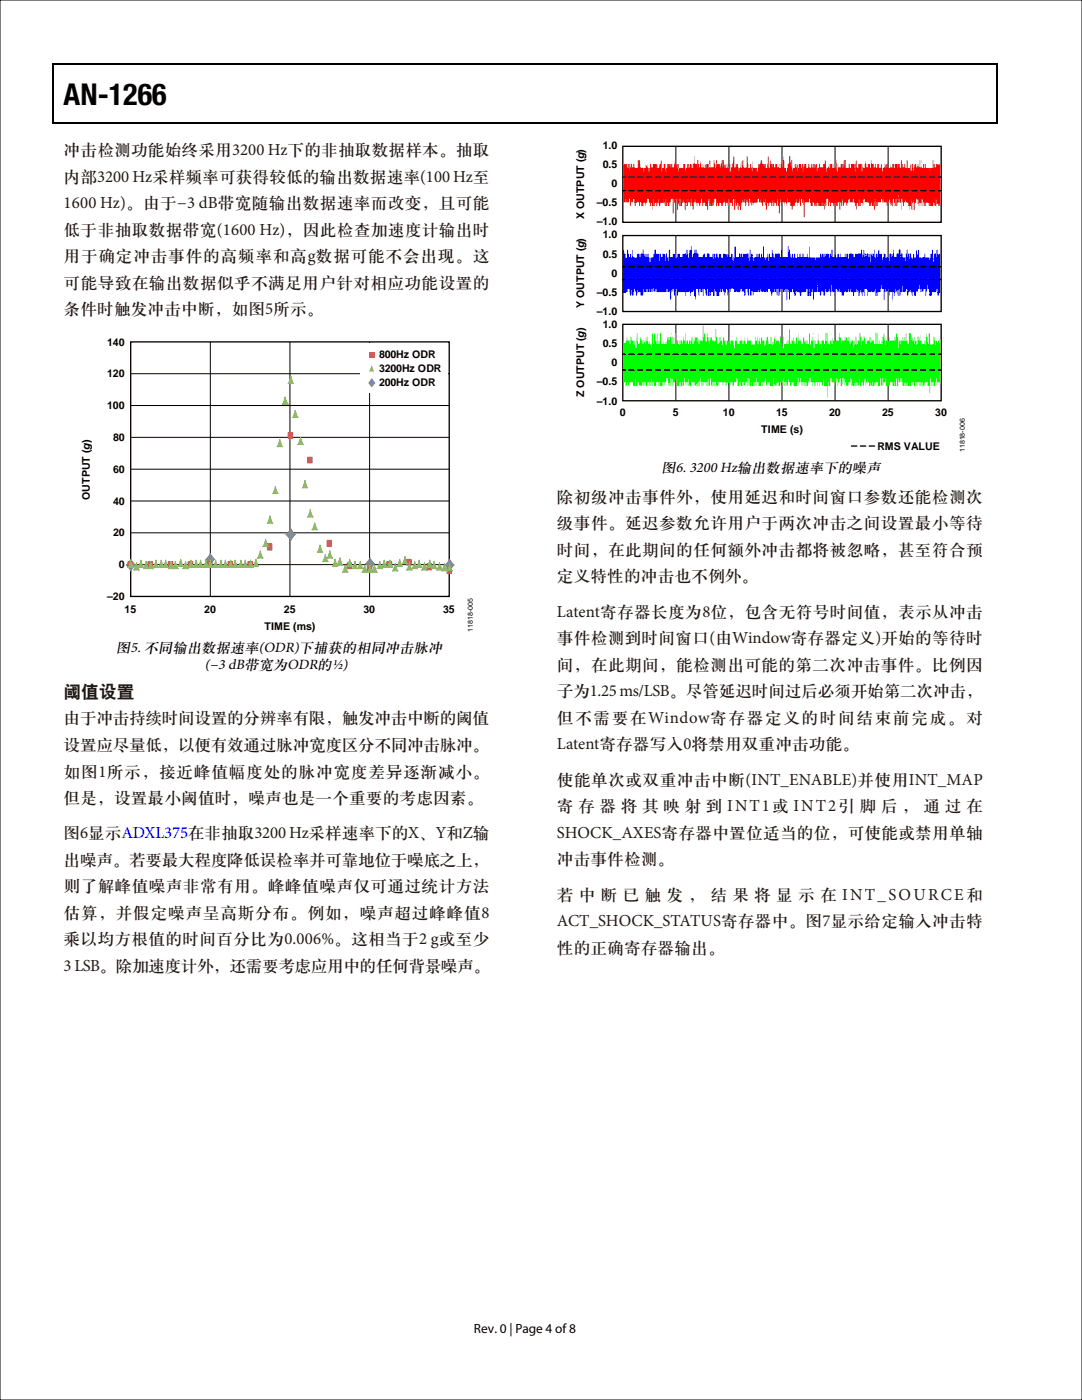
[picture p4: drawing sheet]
<svg xmlns="http://www.w3.org/2000/svg" width="216mm" height="279mm" viewBox="0 0 216 279" stroke-linecap="round" stroke-linejoin="round" font-family="sans-serif">
<defs><g id="words">
<text font-size="6" x="12.7" y="20.9">AN-1266</text>
<text font-size="3.5" fill="#231815" x="12.7" y="139.1">阈值设置</text>
<g font-size="3.4" fill="#231815">
<text x="12.7" y="31">冲击检测功能始终采用3200 Hz下的非抽取数据样本。抽取</text>
<text x="12.7" y="36.2">内部3200 Hz采样频率可获得较低的输出数据速率(100 Hz至</text>
<text x="12.7" y="41.5">1600 Hz)。由于−3 dB带宽随输出数据速率而改变，且可能</text>
<text x="12.7" y="46.8">低于非抽取数据带宽(1600 Hz)，因此检查加速度计输出时</text>
<text x="12.7" y="52.1">用于确定冲击事件的高频率和高g数据可能不会出现。这</text>
<text x="12.7" y="57.4">可能导致在输出数据似乎不满足用户针对相应功能设置的</text>
<text x="12.7" y="62.7">条件时触发冲击中断，如图5所示。</text>
<text x="111.1" y="100.2">除初级冲击事件外，使用延迟和时间窗口参数还能检测次</text>
<text x="111.1" y="105.4">级事件。延迟参数允许用户于两次冲击之间设置最小等待</text>
<text x="111.1" y="110.7">时间，在此期间的任何额外冲击都将被忽略，甚至符合预</text>
<text x="111.1" y="116">定义特性的冲击也不例外。</text>
<text x="111.1" y="123.1">Latent寄存器长度为8位，包含无符号时间值，表示从冲击</text>
<text x="111.1" y="128.4">事件检测到时间窗口(由Window寄存器定义)开始的等待时</text>
<text x="111.1" y="133.7">间，在此期间，能检测出可能的第二次冲击事件。比例因</text>
<text x="111.1" y="139">子为1.25 ms/LSB。尽管延迟时间过后必须开始第二次冲击，</text>
<text x="12.7" y="144.4">由于冲击持续时间设置的分辨率有限，触发冲击中断的阈值</text>
<text x="12.7" y="149.7">设置应尽量低，以便有效通过脉冲宽度区分不同冲击脉冲。</text>
<text x="111.1" y="144.3">但不需要在Window寄存器定义的时间结束前完成。对</text>
<text x="111.1" y="149.5">Latent寄存器写入0将禁用双重冲击功能。</text>
<text x="12.7" y="155">如图1所示，接近峰值幅度处的脉冲宽度差异逐渐减小。</text>
<text x="12.7" y="160.3">但是，设置最小阈值时，噪声也是一个重要的考虑因素。</text>
<text x="111.1" y="156.6">使能单次或双重冲击中断(INT_ENABLE)并使用INT_MAP</text>
<text x="111.1" y="161.9">寄 存 器 将 其 映 射 到 INT1或 INT2引 脚 后 ， 通 过 在</text>
<text x="12.7" y="167.3">图6显示ADXL375在非抽取3200 Hz采样速率下的X、Y和Z输</text>
<text x="111.1" y="167.2">SHOCK_AXES寄存器中置位适当的位，可使能或禁用单轴</text>
<text x="12.7" y="172.6">出噪声。若要最大程度降低误检率并可靠地位于噪底之上，</text>
<text x="111.1" y="172.5">冲击事件检测。</text>
<text x="12.7" y="177.9">则了解峰值噪声非常有用。峰峰值噪声仅可通过统计方法</text>
<text x="111.1" y="179.5">若 中 断 已 触 发 ， 结 果 将 显 示 在 INT_SOURCE和</text>
<text x="12.7" y="183.2">估算，并假定噪声呈高斯分布。例如，噪声超过峰峰值8</text>
<text x="111.1" y="184.8">ACT_SHOCK_STATUS寄存器中。图7显示给定输入冲击特</text>
<text x="12.7" y="188.5">乘以均方根值的时间百分比为0.006%。这相当于2 g或至少</text>
<text x="111.1" y="190.1">性的正确寄存器输出。</text>
<text x="12.7" y="193.8">3 LSB。除加速度计外，还需要考虑应用中的任何背景噪声。</text>
</g>
<g font-size="2.9">
<text x="132" y="94.3">图6. 3200 Hz输出数据速率下的噪声</text>
<text x="23.2" y="130.1">图5. 不同输出数据速率(ODR)下捕获的相同冲击脉冲</text>
<text x="40.9" y="133.4">(−3 dB带宽为ODR的½)</text>
</g>
<text font-size="2.7" x="94.6" y="266">Rev. 0 | Page 4 of 8</text>
<g font-size="2.1">
<text x="120.3" y="29.7">1.0</text>
<text x="120.3" y="33.5">0.5</text>
<text x="119.1" y="41.1">–0.5</text>
<text x="122" y="37.3">0</text>
<text x="116.6" y="43.7" transform="rotate(-90 116.6 43.7)">X OUTPUT (g)</text>
<text x="119.1" y="44.9">–1.0</text>
<text x="120.3" y="47.6">1.0</text>
<text x="120.3" y="51.4">0.5</text>
<text x="119.1" y="59">–0.5</text>
<text x="122" y="55.2">0</text>
<text x="116.6" y="61.5" transform="rotate(-90 116.6 61.5)">Y OUTPUT (g)</text>
<text x="119.1" y="62.8">–1.0</text>
<text x="120.3" y="65.5">1.0</text>
<text x="21.4" y="69">140</text>
<text x="75.6" y="71.4">800Hz ODR</text>
<text x="120.3" y="69.3">0.5</text>
<text x="21.4" y="75.3">120</text>
<text x="75.6" y="77.1">200Hz ODR</text>
<text x="75.6" y="74.2">3200Hz ODR</text>
<text x="119.1" y="76.9">–0.5</text>
<text x="122" y="73.1">0</text>
<text x="21.4" y="81.7">100</text>
<text x="116.6" y="79.3" transform="rotate(-90 116.6 79.3)">Z OUTPUT (g)</text>
<text x="119.1" y="80.7">–1.0</text>
<text x="123.7" y="83.1">0</text>
<text x="134.3" y="83.1">5</text>
<text x="144.3" y="83.1">10</text>
<text x="154.8" y="83.1">15</text>
<text x="165.4" y="83.1">20</text>
<text x="176" y="83.1">25</text>
<text x="186.6" y="83.1">30</text>
<text x="22.6" y="88">80</text>
<text x="151.9" y="86.4">TIME (s)</text>
<text x="175.1" y="89.7">RMS VALUE</text>
<text x="22.6" y="94.4">60</text>
<text x="17.9" y="99.8" transform="rotate(-90 17.9 99.8)">OUTPUT (g)</text>
<text x="22.6" y="100.7">40</text>
<text x="22.6" y="107">20</text>
<text x="23.7" y="113.4">0</text>
<text x="21.4" y="119.7">–20</text>
<text x="24.9" y="122.4">15</text>
<text x="40.8" y="122.4">20</text>
<text x="52.8" y="125.6">TIME (ms)</text>
<text x="56.7" y="122.4">25</text>
<text x="72.5" y="122.4">30</text>
<text x="88.4" y="122.4">35</text>
</g>
<g font-size="1.4">
<text x="192.5" y="90.2" transform="rotate(-90 192.5 90.2)">11818-006</text>
<text x="94.3" y="126.1" transform="rotate(-90 94.3 126.1)">11818-005</text>
</g>
</g></defs>
<path d="M0 0h215.9v279.4h-215.9zM26.1 74.6h63.5M42 68.2v50.8M57.9 68.2v50.8M73.7 68.2v50.8M26.1 100h63.5M26.1 93.6h63.5M26.1 87.3h63.5M26.1 80.9h63.5M26.1 112.7h63.5M26.1 106.3h63.5" fill="none" stroke="#000" stroke-width=".2"/>
<path d="M10.5 12.7h.3v1h-.3zM10.5 12.7h.3v.3h-.3zM133.3 12.7h.3v.3h-.3zM198.8 12.7h.2v1h-.2zM198.8 12.7h.2v.3h-.2zM10.5 24.4h.3v.2h-.3zM133.1 24.4h.2v.2h-.2zM198.8 24.4h.2v.2h-.2z" fill="#000"/>
<path d="M10.7 13.7v10.7M10.8 12.8h122.5M133.6 12.8h65.2M198.9 13.7v10.7M10.8 24.5h188" fill="none" stroke="#000" stroke-width=".25"/>
<path d="M26.1 68.2h63.5v50.8h-63.5z" fill="none" stroke="#000" stroke-width=".26"/>
<path d="M26.1 111.6l.9 1.2-.9 1-.8-1z" fill="#4f81bd"/>
<path d="M26.1 111.6l.9 1.2-.9 1.1-.9-1.1z" fill="none" stroke="#4a7ebb" stroke-width=".2"/>
<path d="M42 110.5l.9 1.1-.9 1.1-.8-1.1z" fill="#4f81bd"/>
<path d="M42 110.5l.9 1.1-.9 1.2-.9-1.2z" fill="none" stroke="#4a7ebb" stroke-width=".2"/>
<path d="M58 105.5l.9 1.2-.9 1-.8-1z" fill="#4f81bd"/>
<path d="M58 105.5l.9 1.2-.9 1.1-.9-1.1z" fill="none" stroke="#4a7ebb" stroke-width=".2"/>
<path d="M73.8 113.6v.1zM73.8 111.4l.9 1.1-.9 1.1-.8-1.1z" fill="#4f81bd"/>
<path d="M73.8 111.4l.9 1.1-.9 1.1v.1v-.1l-.8-1.1z" fill="none" stroke="#4a7ebb" stroke-width=".2"/>
<path d="M89.7 111.6l.9 1.2-.9 1-.8-1z" fill="#4f81bd"/>
<path d="M89.7 111.6l.9 1.2-.9 1.1-.9-1.1z" fill="none" stroke="#4a7ebb" stroke-width=".2"/>
<path d="M25.5 112.1h.9v1.1h-.9z" fill="#c0504d"/>
<path d="M25.5 112.1h.9v1.1h-.9z" fill="none" stroke="#be4b48" stroke-width=".2"/>
<path d="M29.5 112.1h.9v1.1h-.9z" fill="#c0504d"/>
<path d="M29.5 112.1h.9v1.1h-.9z" fill="none" stroke="#be4b48" stroke-width=".2"/>
<path d="M33.6 112.1h.9v1.1h-.9z" fill="#c0504d"/>
<path d="M33.6 112.1h.9v1.1h-.9z" fill="none" stroke="#be4b48" stroke-width=".2"/>
<path d="M37.6 112.1h.8v1.1h-.8z" fill="#c0504d"/>
<path d="M37.6 112.1h.8v1.1h-.8z" fill="none" stroke="#be4b48" stroke-width=".2"/>
<path d="M41.4 112.1h.9v1.1h-.9z" fill="#c0504d"/>
<path d="M41.4 112.1h.9v1.1h-.9z" fill="none" stroke="#be4b48" stroke-width=".2"/>
<path d="M45.5 112.1h.9v1.1h-.9z" fill="#c0504d"/>
<path d="M45.5 112.1h.9v1.1h-.9z" fill="none" stroke="#be4b48" stroke-width=".2"/>
<path d="M49.5 112.1h.9v1.1h-.9z" fill="#c0504d"/>
<path d="M49.5 112.1h.9v1.1h-.9z" fill="none" stroke="#be4b48" stroke-width=".2"/>
<path d="M53.4 108.5h.8v1.3h-.8z" fill="#c0504d"/>
<path d="M53.4 108.5h.8v1.3h-.8z" fill="none" stroke="#be4b48" stroke-width=".2"/>
<path d="M57.5 86.3h.9v1.2h-.9z" fill="#c0504d"/>
<path d="M57.5 86.3h.9v1.2h-.9z" fill="none" stroke="#be4b48" stroke-width=".2"/>
<path d="M61.4 91.3h.9v1.1h-.9z" fill="#c0504d"/>
<path d="M61.4 91.3h.9v1.1h-.9z" fill="none" stroke="#be4b48" stroke-width=".2"/>
<path d="M65.3 107.8h.9v1.3h-.9z" fill="#c0504d"/>
<path d="M65.3 107.8h.9v1.3h-.9z" fill="none" stroke="#be4b48" stroke-width=".2"/>
<path d="M69.2 112.3h.9v1.2h-.9z" fill="#c0504d"/>
<path d="M69.2 112.3h.9v1.2h-.9z" fill="none" stroke="#be4b48" stroke-width=".2"/>
<path d="M73.3 113h.9v1.2h-.9z" fill="#c0504d"/>
<path d="M73.3 113h.9v1.2h-.9z" fill="none" stroke="#be4b48" stroke-width=".2"/>
<path d="M77.2 112.1h1v1.1h-1z" fill="#c0504d"/>
<path d="M77.2 112.1h1v1.1h-1z" fill="none" stroke="#be4b48" stroke-width=".2"/>
<path d="M81.2 111.6h.8v1.2h-.8z" fill="#c0504d"/>
<path d="M81.2 111.6h.8v1.2h-.8z" fill="none" stroke="#be4b48" stroke-width=".2"/>
<path d="M85.2 112.5h.9v1.2h-.9z" fill="#c0504d"/>
<path d="M85.2 112.5h.9v1.2h-.9z" fill="none" stroke="#be4b48" stroke-width=".2"/>
<path d="M89.2 113.2h.9v1.2h-.9z" fill="#c0504d"/>
<path d="M89.2 113.2h.9v1.2h-.9z" fill="none" stroke="#be4b48" stroke-width=".2"/>
<path d="M26.1 111.8l.6 1.4h-1.1z" fill="#9bbb59"/>
<path d="M26.1 111.8l.6 1.4h-1.2z" fill="none" stroke="#98b954" stroke-width=".2"/>
<path d="M27.2 112.3l.6 1.4h-1z" fill="#9bbb59"/>
<path d="M27.2 112.3l.6 1.4h-1.1z" fill="none" stroke="#98b954" stroke-width=".2"/>
<path d="M28.1 111.8l.5 1.4h-.9z" fill="#9bbb59"/>
<path d="M28.1 111.8l.5 1.4h-1z" fill="none" stroke="#98b954" stroke-width=".2"/>
<path d="M29.2 112.1l.5 1.4h-1z" fill="#9bbb59"/>
<path d="M29.2 112.1l.5 1.4h-1.1z" fill="none" stroke="#98b954" stroke-width=".2"/>
<path d="M30.1 112.1l.5 1.4h-1z" fill="#9bbb59"/>
<path d="M30.1 112.1l.5 1.4h-1.1z" fill="none" stroke="#98b954" stroke-width=".2"/>
<path d="M31.1 111.8l.5 1.4h-.9z" fill="#9bbb59"/>
<path d="M31.1 111.8l.5 1.4h-1z" fill="none" stroke="#98b954" stroke-width=".2"/>
<path d="M32.2 111.8l.5 1.4h-1z" fill="#9bbb59"/>
<path d="M32.2 111.8l.5 1.4h-1.1z" fill="none" stroke="#98b954" stroke-width=".2"/>
<path d="M33.1 111.8l.5 1.4h-1z" fill="#9bbb59"/>
<path d="M33.1 111.8l.5 1.4h-1.1z" fill="none" stroke="#98b954" stroke-width=".2"/>
<path d="M34.1 112.1l.5 1.4h-.9z" fill="#9bbb59"/>
<path d="M34.1 112.1l.5 1.4h-1z" fill="none" stroke="#98b954" stroke-width=".2"/>
<path d="M35 112.1l.5 1.4h-.9z" fill="#9bbb59"/>
<path d="M35 112.1l.5 1.4h-1z" fill="none" stroke="#98b954" stroke-width=".2"/>
<path d="M36.1 111.6l.5 1.4h-1z" fill="#9bbb59"/>
<path d="M36.1 111.6l.5 1.4h-1.1z" fill="none" stroke="#98b954" stroke-width=".2"/>
<path d="M37 112.1l.6 1.4h-1.1z" fill="#9bbb59"/>
<path d="M37 112.1l.6 1.4h-1.2z" fill="none" stroke="#98b954" stroke-width=".2"/>
<path d="M38.1 111.8l.5 1.4h-1z" fill="#9bbb59"/>
<path d="M38.1 111.8l.5 1.4h-1z" fill="none" stroke="#98b954" stroke-width=".2"/>
<path d="M39.1 111.8l.6 1.4h-1z" fill="#9bbb59"/>
<path d="M39.1 111.8l.6 1.4h-1.1z" fill="none" stroke="#98b954" stroke-width=".2"/>
<path d="M40 111.8l.6 1.4h-1z" fill="#9bbb59"/>
<path d="M40 111.8l.6 1.4h-1.1z" fill="none" stroke="#98b954" stroke-width=".2"/>
<path d="M41.1 111.8l.5 1.4h-1z" fill="#9bbb59"/>
<path d="M41.1 111.8l.5 1.4h-1z" fill="none" stroke="#98b954" stroke-width=".2"/>
<path d="M42 111.8l.5 1.4h-1z" fill="#9bbb59"/>
<path d="M42 111.8l.5 1.4h-1.1z" fill="none" stroke="#98b954" stroke-width=".2"/>
<path d="M43 111.8l.6 1.4h-1z" fill="#9bbb59"/>
<path d="M43 111.8l.6 1.4h-1.1z" fill="none" stroke="#98b954" stroke-width=".2"/>
<path d="M44.1 111.8l.5 1.4h-1z" fill="#9bbb59"/>
<path d="M44.1 111.8l.5 1.4h-1z" fill="none" stroke="#98b954" stroke-width=".2"/>
<path d="M45 111.8l.5 1.4h-1z" fill="#9bbb59"/>
<path d="M45 111.8l.5 1.4h-1.1z" fill="none" stroke="#98b954" stroke-width=".2"/>
<path d="M46 111.8l.6 1.4h-1z" fill="#9bbb59"/>
<path d="M46 111.8l.6 1.4h-1.1z" fill="none" stroke="#98b954" stroke-width=".2"/>
<path d="M46.9 111.8l.6 1.4h-1z" fill="#9bbb59"/>
<path d="M46.9 111.8l.6 1.4h-1.1z" fill="none" stroke="#98b954" stroke-width=".2"/>
<path d="M48.1 111.8l.5 1.4h-1z" fill="#9bbb59"/>
<path d="M48.1 111.8l.5 1.4h-1.1z" fill="none" stroke="#98b954" stroke-width=".2"/>
<path d="M48.9 111.8l.6 1.4h-1z" fill="#9bbb59"/>
<path d="M48.9 111.8l.6 1.4h-1.1z" fill="none" stroke="#98b954" stroke-width=".2"/>
<path d="M50 111.8l.5 1.4h-.9z" fill="#9bbb59"/>
<path d="M50 111.8l.5 1.4h-1z" fill="none" stroke="#98b954" stroke-width=".2"/>
<path d="M51.1 111.6l.5 1.4h-1z" fill="#9bbb59"/>
<path d="M51.1 111.6l.5 1.4h-1.1z" fill="none" stroke="#98b954" stroke-width=".2"/>
<path d="M51.9 110l.6 1.4h-1z" fill="#9bbb59"/>
<path d="M51.9 110l.6 1.4h-1.1z" fill="none" stroke="#98b954" stroke-width=".2"/>
<path d="M53 107.7l.5 1.4h-.9z" fill="#9bbb59"/>
<path d="M53 107.7l.5 1.4h-1z" fill="none" stroke="#98b954" stroke-width=".2"/>
<path d="M53.9 103l.5 1.4h-1z" fill="#9bbb59"/>
<path d="M53.9 103l.5 1.4h-1z" fill="none" stroke="#98b954" stroke-width=".2"/>
<path d="M54.9 97.1l.6 1.4h-1z" fill="#9bbb59"/>
<path d="M54.9 97.1l.6 1.4h-1.1z" fill="none" stroke="#98b954" stroke-width=".2"/>
<path d="M55.8 87.7l.6 1.4h-1z" fill="#9bbb59"/>
<path d="M55.8 87.7l.6 1.4h-1.1z" fill="none" stroke="#98b954" stroke-width=".2"/>
<path d="M56.9 79.3l.6 1.4h-1.1z" fill="#9bbb59"/>
<path d="M56.9 79.3l.6 1.4h-1.1z" fill="none" stroke="#98b954" stroke-width=".2"/>
<path d="M58 75.1l.6 1.4h-1z" fill="#9bbb59"/>
<path d="M58 75.1l.6 1.4h-1.1z" fill="none" stroke="#98b954" stroke-width=".2"/>
<path d="M58.9 81.9l.5 1.4h-.9z" fill="#9bbb59"/>
<path d="M58.9 81.9l.5 1.4h-1z" fill="none" stroke="#98b954" stroke-width=".2"/>
<path d="M60 87.3l.5 1.4h-1z" fill="#9bbb59"/>
<path d="M60 87.3l.5 1.4h-1.1z" fill="none" stroke="#98b954" stroke-width=".2"/>
<path d="M60.9 95.9l.5 1.4h-1z" fill="#9bbb59"/>
<path d="M60.9 95.9l.5 1.4h-1.1z" fill="none" stroke="#98b954" stroke-width=".2"/>
<path d="M61.9 101.7l.5 1.5h-.9z" fill="#9bbb59"/>
<path d="M61.9 101.7l.5 1.5h-1z" fill="none" stroke="#98b954" stroke-width=".2"/>
<path d="M62.8 104.4l.5 1.3h-.9z" fill="#9bbb59"/>
<path d="M62.8 104.4l.5 1.3h-1z" fill="none" stroke="#98b954" stroke-width=".2"/>
<path d="M63.9 108.8l.5 1.4h-1z" fill="#9bbb59"/>
<path d="M63.9 108.8l.5 1.4h-1.1z" fill="none" stroke="#98b954" stroke-width=".2"/>
<path d="M64.9 110.7l.5 1.4h-.9z" fill="#9bbb59"/>
<path d="M64.9 110.7l.5 1.4h-1z" fill="none" stroke="#98b954" stroke-width=".2"/>
<path d="M65.8 110l.5 1.4h-.9z" fill="#9bbb59"/>
<path d="M65.8 110l.5 1.4h-1z" fill="none" stroke="#98b954" stroke-width=".2"/>
<path d="M66.9 111.6l.5 1.4h-1z" fill="#9bbb59"/>
<path d="M66.9 111.6l.5 1.4h-1.1z" fill="none" stroke="#98b954" stroke-width=".2"/>
<path d="M67.8 111.4l.6 1.4h-1.1z" fill="#9bbb59"/>
<path d="M67.8 111.4l.6 1.4h-1.2z" fill="none" stroke="#98b954" stroke-width=".2"/>
<path d="M68.9 112.8l.5 1.4h-.9z" fill="#9bbb59"/>
<path d="M68.9 112.8l.5 1.4h-1z" fill="none" stroke="#98b954" stroke-width=".2"/>
<path d="M69.8 111.6l.5 1.4h-1z" fill="#9bbb59"/>
<path d="M69.8 111.6l.5 1.4h-1.1z" fill="none" stroke="#98b954" stroke-width=".2"/>
<path d="M70.8 112.1l.6 1.4h-1z" fill="#9bbb59"/>
<path d="M70.8 112.1l.6 1.4h-1.1z" fill="none" stroke="#98b954" stroke-width=".2"/>
<path d="M71.9 112.1l.5 1.4h-.9z" fill="#9bbb59"/>
<path d="M71.9 112.1l.5 1.4h-1z" fill="none" stroke="#98b954" stroke-width=".2"/>
<path d="M72.8 112.8l.5 1.4h-1z" fill="#9bbb59"/>
<path d="M72.8 112.8l.5 1.4h-1.1z" fill="none" stroke="#98b954" stroke-width=".2"/>
<path d="M73.8 112.8l.6 1.4h-1z" fill="#9bbb59"/>
<path d="M73.8 112.8l.6 1.4h-1.1z" fill="none" stroke="#98b954" stroke-width=".2"/>
<path d="M74.7 112.8l.5 1.4h-.9z" fill="#9bbb59"/>
<path d="M74.7 112.8l.5 1.4h-1z" fill="none" stroke="#98b954" stroke-width=".2"/>
<path d="M75.8 112.1l.5 1.4h-1z" fill="#9bbb59"/>
<path d="M75.8 112.1l.5 1.4h-1.1z" fill="none" stroke="#98b954" stroke-width=".2"/>
<path d="M76.7 111.8l.5 1.4h-1z" fill="#9bbb59"/>
<path d="M76.7 111.8l.5 1.4h-1.1z" fill="none" stroke="#98b954" stroke-width=".2"/>
<path d="M77.8 111.8l.5 1.4h-1z" fill="#9bbb59"/>
<path d="M77.8 111.8l.5 1.4h-1.1z" fill="none" stroke="#98b954" stroke-width=".2"/>
<path d="M78.9 112.5l.5 1.4h-1z" fill="#9bbb59"/>
<path d="M78.9 112.5l.5 1.4h-1.1z" fill="none" stroke="#98b954" stroke-width=".2"/>
<path d="M79.8 111.6l.5 1.4h-1z" fill="#9bbb59"/>
<path d="M79.8 111.6l.5 1.4h-1.1z" fill="none" stroke="#98b954" stroke-width=".2"/>
<path d="M80.8 111.1l.5 1.4h-.9z" fill="#9bbb59"/>
<path d="M80.8 111.1l.5 1.4h-1z" fill="none" stroke="#98b954" stroke-width=".2"/>
<path d="M81.7 112.3l.5 1.4h-.9z" fill="#9bbb59"/>
<path d="M81.7 112.3l.5 1.4h-1z" fill="none" stroke="#98b954" stroke-width=".2"/>
<path d="M82.8 112.1l.5 1.4h-1z" fill="#9bbb59"/>
<path d="M82.8 112.1l.5 1.4h-1.1z" fill="none" stroke="#98b954" stroke-width=".2"/>
<path d="M83.6 111.8l.6 1.4h-1z" fill="#9bbb59"/>
<path d="M83.6 111.8l.6 1.4h-1.1z" fill="none" stroke="#98b954" stroke-width=".2"/>
<path d="M84.7 112.3l.5 1.4h-.9z" fill="#9bbb59"/>
<path d="M84.7 112.3l.5 1.4h-1z" fill="none" stroke="#98b954" stroke-width=".2"/>
<path d="M85.8 111.8l.5 1.4h-1z" fill="#9bbb59"/>
<path d="M85.8 111.8l.5 1.4h-1.1z" fill="none" stroke="#98b954" stroke-width=".2"/>
<path d="M86.6 112.1l.6 1.4h-1z" fill="#9bbb59"/>
<path d="M86.6 112.1l.6 1.4h-1.1z" fill="none" stroke="#98b954" stroke-width=".2"/>
<path d="M87.7 112.3l.6 1.4h-1z" fill="#9bbb59"/>
<path d="M87.7 112.3l.6 1.4h-1.1z" fill="none" stroke="#98b954" stroke-width=".2"/>
<path d="M88.7 112.5l.5 1.4h-1z" fill="#9bbb59"/>
<path d="M88.7 112.5l.5 1.4h-1.1z" fill="none" stroke="#98b954" stroke-width=".2"/>
<path d="M89.7 112.5l.6 1.4h-1z" fill="#9bbb59"/>
<path d="M89.7 112.5l.6 1.4h-1.1z" fill="none" stroke="#98b954" stroke-width=".2"/>
<path d="M71.9 68.4h17.5v9.9h-17.5z" fill="#fff"/>
<path d="M74.2 75.5l.7 .9-.7 .9-.7-.9z" fill="#4f81bd"/>
<path d="M73.7 70.2h1v1.1h-1z" fill="#c0504d"/>
<path d="M74.2 72.9l.4 1.2h-.9z" fill="#9bbb59"/>
<path d="M124.3 29.2h63.5v15.2h-63.5zM124.3 47h63.5v15.2h-63.5zM124.3 64.7h63.5v15.3h-63.5z" fill="none" stroke="#000" stroke-width=".26"/>
<g fill="none" stroke="#000" stroke-width=".2">
<path d="M134.9 29.2v15.2M145.4 29.2v15.2M156 29.2v15.2M166.6 29.2v15.2M177.2 29.2v15.2M134.9 47v15.2M145.4 47v15.2M156 47v15.2M166.6 47v15.2M177.2 47v15.2M134.9 64.7v15.3M145.4 64.7v15.3"/>
<path d="M156 64.7v15.3M166.6 64.7v15.3M177.2 64.7v15.3"/>
</g>
<path d="M124.4 32.8l.2-.1 .1 .2 .1-.2h.3v.8l.1-.1v-.8l.2 .1 .2 1.5v-1.5h.2v.8l.1-.1v-.8l.2 .2 .1 .7 .2-.1v-.7h.2l.1 .8h.6v-1.7l.1 .3v1.4l.1-1.6 .3 1.5 .6 .1v.8l.1-.8h.4v-.8l.2 .5v-.5l.1 .7 .2 .1 .2 .7 .1-1.6 .2 .2v.6h.4v-.7h.6l.1 .8v-.8h.2v.8h.3l.1-.7 .3-.2v-.6l.1 .3v1.9l.1-.7h.3l.1-.8h.2l.2 1.5v-.7l.3-.1v-.7h.2v.7l.2-.7 .2 .7 .1-.7 .1 .8v-.9l.2 .2v.6h.3l.2-1.4 .2 1.5v-.7h.2l.1 .7v-.8h.2v1.4l.1 .1v-.7h.9v-.8h.3l.2 1.5v-.7l.3-.1v-.7h.2v.8l.2-.1v-.7h.3v.9l.2-.9v.8h.2v-.7l.2-.2v-1.4l.1 1.5h.5l.1 .8v-1.6h.2l.1 1.6 .4-1.5 .1 1.5 .1-.9 .1 .9 .2-.1 .1-.8v.9h.3v-.8l.1 .8v-.8h.5v.8l.2-.1v-1.5l.1 .2v1.3h.7v-1.5l.3 .9v.8l.2-.3v-1.3h.2v1.5v-.8h.3l.1 .7v-.7h.2v.8v-.1l.3-1.5 .1 1.5 .1-1.5 .2 .1 .1 1.5 .1-.8 .1 .1v.7l.1-.1 .1-.8v.9l.2-.1v-.7l.1 .7h.2v-.6l.2-.9v2.4l.2-.2v-1.4l.1 .7h.2v-.6l.2-.2 .1-1.5 .1 2.3 .3 .1v-.8h.1l.1 .7v-.7h.2l.3 1.5v-.7l.2-.1v-.7l.1 .8h.2v-1.3l.2-.2 .1 1.4 .1-1.4v1.3l.6 .2v-2.3h.2l.1 2.3h.4v-.8h.2l.1 1.5 .2-2.2v1.5h.8v.7h.2l.2-1.5h.1l.1 .8 .2-1.5h.3v.7h.3l.1 .7v-.7h.3v.8h.3l.2-2.3 .1 2.3h.2l.1-1.6 .2 1.5v-.7h.2l.1 .7v-.7h.2v.8l.3-.1v-.7h.4v.7h.2l.2-.7v.8h.3v-.8h.2l.1 .8v-1.5l.2-.9v.8l.2 .1v1.5h.3l.1 .8 .1-.1v-.7l.2-.1v-.7l.2-.2v-1.3h.2v1.4l.1-.2v-1.2l.2 2.3v-1.6h.2l.1 2.3v-.7h.4l.1-.8h.1v.8l.1-.1v-.7l.2 .1 .1 1.4 .2-1.5h.4v.6l.2 .2v-.8h.2l.1 1.5 .1-1.4h.1l.1 .6v-.7h.3l.1 .8 .3-.1v-.8l.4 .9 .2-.8 .1 .7h.1v-.8l.2 .9v-.8h.2l.1 .8v-.8l.1 .2v.6l.1-.7 .2-.1 .1 1.5v-.7l.3-.1v-.8l.2 .2v.6h.6v-.7l.4-.1v-.7l.2 .2 .1 2.2v-.8l.4-.1 .1-.7 .1 .9 .2-.2v-.7h.3l.1 .8 .1-.1v-.7l.1 .8 .4-.1 .1-1.5 .1 .1 .1 2.2h.2v-1.5v.7h.6v-.7h.2v.8l.1-.7 .2-.1v.8l.1-1.6 .2 1.5v-1.5l.1 .1v1.5h.7v-.8h.1l.1 .7 .2 .1v-.8h.6v.8l.1-.9 .2 .2v1.4l.1-2 .1-.2 .1 1.5 .3-.1v-.6l.2-.1v1.5v-1.5h.4v1.5h.2v-1.5l.1 .7 .3 .1 .2-1.6 .2 1.5h.2v-.7v.6l.1 .2v-.8h.4v.9l.2-.3v-1.3l.1 .7h.4v.8l.3-.1v-.6l.1-.1v.7l.4-.1v-.6h.3v.8h.3l.2-.8 .2 1.5 .1-.7 .3-.1v-.8l.2 .2v.7l.2-.1v-.7l.1 .8v-.8h.2v.8h.5v-.8v.7h.4v-.7h.3v.8h.1v-.8h.5l.1 .8v-.8h.2v.7l.2-.7v.7l.3 .1v-1.6l.1 .2v1.4v-.7l.2-.1v.7h.4v-.7h.2v.8h.2v-1.6l.2 .1v1.5h.4l.1 .7 .2-1.5 .1 1.6 .1-1.7 .2 .2 .1 1.5 .2-1.6h.3v.8l.2-.8 .2 .8v-.8l.3 .7 .1-1.5v1.5l.1 .1v-1.6l.2 1.5 .3 .1v-.8h.2v.8l.2-.1-.1-.8 .2 .2v.7h.8l.1 .7v-.7h.5v-1.6l.2 1.6v-.9l.2 .2v.6h.2l.1-.8 .2 .3 .1-.1 .2 .1 .3-.2-.1 8.4-.1-.4v.4h-.1v-.4h-.4v.5l-.1-.1-.1-1.4v1.4h-.2v-.4l-.3-.3v.7h-.6v-.7l-.1 .7h-.2l-.1-.6-.4-.1-.1 .7h-.3v-.7h-.1l-.1 .7-.1-1.3-.2-.1-.1 1.4-.1-.7-.2 .8v-.8l-.3 .7v-1.4l-.2 .2v1.2l-.1-1.1-.1-.4v.9h-.3v1.3h-.2v-2.1v.7l-.2 .1v1.4h-.2v-2.2l-.1 1.4h-.3v.8l-.1-.8h-.1v-.6l-.6-.1v-.6v.6h-.3l-.1 .7h-.1v-.6l-.2-.1a.47 .47 0 0 0-.1-.7v2.2l-.1-1.4-.3-.1v-.7l-.1 .6v.2l-.2-.1v-1.6v1.5l-.2 .8-.1-1.5-.2 .2v1.3h-.2v-.7l-.1 .7v-1.4h-.2l-.1 1.5-.2-.2v-.6l-.2 .7-.1-1.4-.1 .7h-.3v-.7l-.1 .1v1.2l-.2 .1v-.6l-.6-.1-.1-.8v.8h-.1v-.6l-.3-.1v.7h-.7v.7h-.2l-.1-.7v.8l-.1-.2-.1-1.3-.1 2.2-.2-1.4v.6h-.4v-.7l-.1 .7-.2-.6v.6h-.2l-.1-.7h-.8v-.7l-.1 .2v1.2l-.1-1.4-.1 1.2-.1 .2v-.6h-.3v.7l-.1-.2v-.6l-.2 .7-.1-1.4v1.4h-.2v-.7l-.2 .2-.1 1.3-.1-1.4v.6h-.2v-.6l-.3-.1v-.8l-.1 .2v.6h-.7v-.8l-.2 .2-.2 1.3-.3-.7h-.3l-.3 .7v-1.3l-.3 1.3v-.7h-.2v-.7v2.2l-.2-.1v-1.4h-.3v.7h-.2v-.7l-.2 .7v-.6h-.3v.6h-.2l-.2-.7-.3 .1v.7l-.1-.2v-.6h-.2l-.1-.7v1.4h-.2v-1.4h-.3v1.4l-.2-.2v-.5l-.1 1.5-.2-1.5v.7h-.2v-.7v.7l-.2-.2v-.5v.7h-.6v-.6v.6h-.2v-.5l-.1-.1h-.2v.7l-.2-.2v-.5v.6h-.2v-.4l-.2-.3h-.2v.7h-.3l-.2-1.4h-.2v.7h-.6l-.3 .1v2.9l-.1-.2-.1-3.5-.1 .8-.2-.1v-.7l-.1 .1-.1 1.4-.1-.2-.1-1.3-.1-.1v.8l-.3 .1v.6l-.3-1.3v.6l-.3 .1v.6l-.2-.5v.5l-.2 .1-.1 .7-.1-.1v-.7h-.3v-.7h-.5l-.1-.8-.2 1.5-.1-.7h-.2l-.1 .7v-.7h-.5v.7h-.1l-.1-1.4v.7l-.2 .1v2.1h-.2v-2.9v1.4h-.2v-1.4l-.1 1.3-.2 .1-.2-.6h-.2l-.1 .6v-1.3l-.1 1.3-.1-1.3-.1 1.3h-.2l-.1-.7-.3 .1v.6l-.2-.2v-.4h-.3v1.4l-.1-.1-.2-1.1 .1-.9-.1 .6h-.4v-.8l-.1 1.4-.1 .1v-.4l-.3-.3-.1-.6v.6h-.3v-.7h-.2v.7l-.9 .2-.1 .5v-.7h-.3v.7l-.3-1.4h-.1l-.1 1.4-.2-1.4v.8l-.2-.2-.1-.5v1.2l-.2 .1-.2-1.4v.7h-.2l-.1-.6v.6l-.3 .1-.1 1.4h-.1v-1.5v.8l-.2-.2-.1-.6-.1 1.5-.1-.1v-1.4l-.3 .7-.1-1.4-.1 2.2-.2-.1v-2.1l-.3 .3v1.1h-.1v-.6h-.2l-.1 .6v-.6l-.3-.1v-.7h-.1v1.4h-.2v-.6h-.4v.7l-.3-1.5v.7l-.3 .1v.6h-.2v-.7l-.1 .8v-.7h-.4v.6h-.3v-.4l-.1-.2v.7l-.2-.1v-1.4h-.4v.8l-.1-.1v-.7v1.4h-.2l-.1-.7v.7h-.3v-.6l-.1 .5-.1 .1-.1-1.3-.1-.1-.1 2.2-.2-.1v-.6l-.2-.1v-.6v.6h-.2l-.2-.7-.2 .6-.1 .1-.1-1.5a.97 .97 0 0 0-.2 1.1l-.1 .4v-.7l-.3 .7-.2-.7-.3 .7v-.6l-.3-.1v-.6v.6h-.3v-.7l-.1 2.2-.1-.1v-.7h-.2v-1.3l-.1-.1v1.5l-.2-.8h-.4v-.6l-.1 1.3h-.2v-1.4l-.2 2.3-.2-.3v-1.2l-.2-.1v-.6l-.1 .6-.2 .1v.6h-.3v-1.4v.1l-.1 1.2-.1 .1v-1.5l-.3 2.3h-.1l-.1-2.1-.2-.1v.7v-.7h-.2v1.4v-.6l-.2-.1-.1-.7v2.9h-.2v-2.9h-.3v.7l-.2-.6-.2 1.3h-.2v-.6l-.2-.1v.7h-.2l-.1-1.4v1.5l-.1-.2v-.6h-.2l-.1-.7v.8h-.6v.6h-.3l-.1-1.3-.3 1.3h-.1v-.6h-.4v.6h-.2v-1.3v1.3h-.2v.8l-.2-1.5-.1 .1v.6h-.2v-.6l-.2-.1v-.7h-.2h-.2v.7l-.2 .1v.7l-.1-.6-.2-.2-.2 .8v-.8l-.2 .7h-.2v-.7h-.3v-.7v1.3l-.2 .1v-.7h-.4v-.6v.6l-.3 .2v.5l-.2-.1v-1.3l-.3 .2v.5h-.4v-.6v1.4l-.2-.2-.1-1.3h-.1v.7h-.3l-.1-.7v.7h-.2v-.7l-.1 .7h-.4z" fill-rule="evenodd" fill="#f00"/>
<path d="M124.4 49.8l.1 .3v.6l.2-.1 .3 .2-.2 .1v.5h.3l.1 .8v-2.4h.1l.2 1.5h.2l.2-.7v.8l.2-.2 .1-1.4 .1 1.5 .6 .2 .2-.2v-.6l.3-.1 .2 .1v.6h.2v-.5l.4-.2v-.8h.2l.2 1.5 .1-.8 .1 .8h.1l.1-.5 .1-.2v.8l.3-.9 .2 1.7h.2v-.9h.6v-.6h.2v-.9h.3v.9l.6-.1 .1 .2 .1 1.4v-1.7l.2 .2v.6h.3v-.8l.5 .2 .2 1.6v-1.6l.2-.1v.7l.2 .1 .1 .8v-2.2l.3-.2v1.5h.5l.1-.6h.3l.3 1.5 .1-.7 .2-.2v-.6h.4l.1 .6h.5v-.7h.7l.1 .7v-1.5h.2l.1 1.4 .1 .2 .1-.1 .1-1.5 .3 .1v-.7h.1l.1 2.2 .2-.1 .2-.8v-.7l.1 .6 .1 .2v-.8h.3v.8h.4v.7h.8v-.7l.2 .2 .1 .6v-.8h.2v.7h.3v-.6l.3-.1 .2 .2 .1 .5h.6v-.7h.2v1.6l.1-1.4 .1-.2 .1 .8 .2-.1v-.7h.3v.7l.2 .1 .1-.7h.3l.1 .6 .3 .2 .1-.9 .3 .2 .1 .5v-.6h.1l.1 .6v-.6h.2v.6l.1-.6h.2v.6h.5l.1-.7 .2 .2v1.4l.2-.9v.9l.2-1.2v-1.9l.3 .3v1.9h.6v-.8l.2 .2v.7l.2-.8h.2v.7h.2l.1-.7h.9v.7l.2 .1 .1 .8v-2.4h.2v1.5l.1-.7h.1v.8l.2-.8 .2 1.6 .1-.9h.4l.1-.7 .2 .8v-.8l.2 .8v-.8h.2v.7l.2 .1 .1 .8v-1.6l.2 .3v.4l.1-.1v-2h.2v2.1l.4 .1 .1 .8v-.8l.2-.1v-.8l.1 1.7 .2-1.5 .2-.1 .1 .7h.3l.1-1.4h.1v.6l.2 .2v.6l.1 .1h.1v-.7l.2-.1h.8v.7h.3v-1.5l.2 1.5h1.1l.1-2.2 .1 1.5v-.8h.2l.1 1.5 .3 .1 .2-.8v.8l.2-.1v-.7h.2l.1 .1v.6l.2 .2 .2-1 .1 .8h.4v-.7h.1v.7h.4v-.7l.3 .1v.6h.6l.2-.8v.9l.3-.1 .1-2.1v2.2h1.1l.1 .8v-.9l.8 .1 .1-.9 .2 .9 .1-.8 .3 .1v.6h.2l.1-.7 .1 .8 .1-.9 .2 .2 .4-.1 .1 .8 .2-.1v-.7h.1l.1 .7v-1.5h.2v1.5h.4v-.7l.2 .2v1.4l.1-.7 .3-.2v-.6l.1 .6 .1-.6h.1v.6h.2l.1-.7 .1 .7h.8v-.7h.1v.8l.2-.1v-.6l.3-.1 .1 1.6 .1-1.5 .1-.1a.62 .62 0 0 1 .8 .3v.4h.3l.1-.7h1.1v-.8h.2v1.5l.1-.7 .2 .3v1.3l.1-2.4 .2 1.5v-.6l.2-.1v.7l.1-.6 .4-.1v.8l.2-.1v-.6l.2-.1 .1 1.6v-1.6l.1 .7v-.7h.2v.7l.1-.6 .2-.1 .1 .7v-1.5l.1 .8a.8 .8 0 0 0 .1 .9v-.6l.2-.3h.2v.8l.2-1.5 .1-.1v1l.2-.1h.3l.2 1.5 .1-.8 .1-.1v-.7l.4 .1v.7l.5-.1 .2 .2 .1 .7v-1.5l.2-.2v.8h.2v-.5l.2-.1 .1 .6v-1.5l.2 1.5h.5l.1-.7h.3v-.8h.4v1.5l.1 .1v-.8h.1v.7v-.7h.2v.8h.6v.8v-1.5l.2-.1v.7v-1.5h.2v1.5l.1-.8 .2 .2v1.5l.1-1.6h.3v.7l.3 .1v.8l.1-1.4 .1-.2 .1 .1v.7l.4-.1 .1-1.4 .1 1.4v-.4l.2-.3v-.8l.2 .1v1.5h.5l.1 .8 .1-.8 .3-.1v-.7h.2v.8h.9l.1 .8 .1-1.5h.2l.1-.8 .1-.1 .1 2.4h.2v-1.5l.3-.1v.8l.2-1.5 .2-.1 .1 1 .2-.2 .2 .2v7.7h-.2v.5h-.3v-.4l-.2-.2 .2-.1-.1-.7-.1 .1a.53 .53 0 0 1-.3 .6 .53 .53 0 0 1-.7-.2v1h-.3l-.2-.2-.1-1.2-.1-.1-.1-.8-.1 1.3-.2 .9-.2 .1v-1.4h-.3l-.2 .6-.2-.6v.6l-.2-.7v.8l-.2-1.6v.9h-.3l-.2 .6-.1-.6-.1 1.4-.3-.2-.1-.6-.2-.1-.1 .9-.2-.7-.3-.2-.1-.5v.5l-.2 .1-.2 .8-.1-1.4h-.2v.5h-.1v-.5l-.1 .5h-.4l-.1-1.4v1.4l-.2 .1-.1-.2-.1 .9-.2 .1v-1.5l-.2 .2v1.2h-.1l-.2-1.3-.2 .6-.1-.6-.2 1.3-.1 .1v-.8h-.2v2.2l-.1-2.2h-.5l-.1 .7-.1-1.3h-.2v.6l-.2-.7-.1 .7-.2-.6v.5l-.2 .2v1.3v.1h-.2v-2.1l-.4-.2-.1-.8-.1 1.5-.6 .1v.8l-.2-.1-.1-.7v.8h-.1v-1.5l-.1 .5-.2 .2-.5-.1v-.5v.5l-.7 .1-.1 .8-.1-1.4h-.5v1.4l-.1-.8h-.3v.8l-.1-.3a.44 .44 0 0 0-.3-.6v-.5l-.2 1.2-.1 .2-.2-1.2-.1-.2v.5h-.2v-.5l-.1 .5-.4 .2-.1 .7-.1-.8-.4-.1v-.5l-.3 .6-.2-.6v.5l-.5 .1-.1-.2-.3 .3v.6h-.5v-.6l-.2-.2v-.5v.5h-.2l-.1-.5v.6l-.2-.1v-.6v.5l-.2 .2v-.6h-.2l-.1 .6v-.7l-.2 .2-.1 1.3v-.7l-.2-.2-.1-.5v.7l-.2-.3v-1.3l-.1 2.2-.1-.1v-.4l-.2-.4v-.4l-.2 .6h-.4l-.2-.7-.2 1.4-.1 .1-.1-.9-.4-.1-.2 1-.1-.8-.5-.1-.1-1.4v1.4l-.6 .1v1.6l-.2-.2-.1-2v.6h-.2v.8l-.3-.1v-1.3l-.1 1.3-.3 .1v-1.4h-.3l-.1 .6h-.9l-.2 .8-.1-.8h-.6l-.1-.2-.1 1-.3-.2v-.5l-.3-.2v-.5h-.1v.5l-.5 .1v-.7v2.1v.1h-.2v-1.9v-.2l-.2 .6v-.7l-.2 2.2h-.1v-2.2l-.2 .1v.5h-.1v-.5l-.2 .5-.2 .1v-.7l-.2 .1v.6v-.6h-.2v.5l-.3 .2v.6h-.2v-1.2v-.2l-.1 .1-.1 1.4-.1-1.4-.1 .6-.4-.1-.1-.5v.6h-.3l-.1 .8-.3-1v-.4h-.5l-.1 .6-.2-.2v.2h-.4l-.2-.6v.4l-.2 .2-.2-.2v-.5l-.2 .1-.1 .6h-.2v-.6v.5l-1 .1-.1 .6-.1 .1-.2-1.3-.1 1.4-.2-.2v-1.2h-.3l-.1 1.4-.1-1.5-.4 .1-.2 1.4-.2-.9h-.4v-.5h-.3v.4l-.1 .2h-.4l-.2-.2-.5 .2v-.6l-.3-.1v-.8v.8l-.4 .1v.6l-.2-.2v-.4h-.2l-.1 1.3-.2-1.3h-.3l-.1 1.4-.1-.7-.3-.2-.1-.6-.3 .7-.1-.6v.6h-.3v.8l-.5-.1v-.7l-.3-.2v-.5l-.2 .1v1.4l-.2-.1v-.7h-.5v.6l-.1 .2-.1-.9v.7l-.4 .1v-1.4l-.2 .1-.1 1.4-.2-1.4h-.3v1.1l-.2 .3v-1.4v.4l-.2 .2h-.2v-.6h-.3v1.4l-.2-1.4h-.5v2.1l-.1-.7-.2-.1-.1-1.3-.1 .6h-.4v.8l-.1-.6-.3-.4-.2 .2h-.4v.8l-.1-.8h-.8v-.6v.5l-.7 .1v.5l-.2 .3v-1.4h-.2v.5l-.2-.5v1.3h-.2l-.1-1.3h-.2l-.1 .5h-.1v-.5l-.1 2.2-.2-.4v-1.1l-.2-.3-.2 .2-.2-.7-.1 .6-.3 .1h-.5l-.1-.2-.2 .2h-.8l-.2-.6-.1 .5-.1-.6-.2 .7-.1-.8-.2 .7h-.2v-.6l-.1 .6-.3 .1v-.7l-.1 .6-.2 .1-.1-.6-.2-.1v.6l-.4 .1-.2-.6-.2 1.4-.4-.2v-.6l-.5-.1-.1-.5-.1 1.3-.1 .1-.1-.1v-.8l-.1-.1-.1 .2v-.6h-.2l-.1 1.3h-.3l-.1-1.3-.1 1.3-.1 .1-.2-1.4h-.4a.73 .73 0 0 1-.8 .8z" fill-rule="evenodd" fill="#00f"/>
<path d="M124.4 68v.4h.5l.3-1.1v.7h.4v.8l.2-.2 .1-1.4 .1 .2v.6h.4v.7l.2-.7v.8h.2v.6l.2 .1 .1-3h.1l.1 2.2h.3l.2-1.4 .1 .7h.3v.8v-.9l.2 .2v.7l.3-.8 .1 .8 .1-1.6v.8h.2l.1-.8 .2 1.5h.2l.1-.7v.7l.3 .1 .1 .8v-3.1h.2v2.2h.2v-2.2l.2 .1v1.4h.3v.8l.2-.1v-2.2l.1 2.3 .1-.1 .1-.7v.7h.2v-2.2l.2 .1v2.1h.4l.1-.7v.7h.4l.1-.7 .1 .7 .2-1.4 .2 .7 .1-.7 .1 .7v-.7l.4-.1v-.7v2.1v.2l.2-.1v-1.5v1.5h.2v-1.5l.1 1.6 .2-.3v-2.1l.2 .1v2.2h.1v-.7h.3v.7h.2l.1-.7v.8l.1-.1v-.7h.4l.1 .7 .2-1.4v.7h.3v-1.5l.2 2.3 .1-.1v-.7h.2v.7h.3v-.7h.3v.8v-.1l.1-1.3 .2-.1 .1 1.4h.3l.2-1.5 .1 .2v1.4l.1-1.4h.2v1.3l.2-1.5 .1 1.5 .1 .1v-.8h.7l.1-3.1v2.3h.2v-.8l.2 .4v1.2h.2v.7v-.7l.2-.1v-1.4l.1 .7 .2 .2 .1 1.4 .2-1.5 .1 1.4 .1-1.4 .2 .2v.5h.4l.1 .7v-.7l.2-.1 .1-2.2 .2 3h.2v-.7v.7h.2l.1-1.4 .2 .1v.6h.2l.1 .8 .1-.1 .1-1.4h.2v.7h.2l.1 .8 .1-.8v.6l.1 .2 .1-.1v-.7h.4l.1-.8v1.5h.2v-.7h.5v.8h.2l.1 .7h.1v-1.5h.2v-.7l.1 1.4h.5l.1-.7 .1 .8 .2-1.5v.7h.3v.8l.2-.1v-.7h.2v-.7v1.4h.5l.1-1.4v.7h.1v-.7l.1 .7h.5v.8l.1-.1v-.7v.8l.7-.1v-1.5v.8h.4v-.8l.1 .1v1.5l.2-.1v-.7h.1l.1-.7v1.4h.2l.1-1.4 .2 .1v.6h.4l.1 1.5v-.7l.3-.1v-.7l.2-.8 .2 1.5h.4v-1.4l.1 1.5 .1-1.5 .1 1.3 .1 .2 .1-.1 .1-.7 .1 .7 .2-1.4 .2 1.5 .1-.8h.5v.7h.3v-1.6l.2 .2v1.4l.1-.2v-.6l.1 1.6h.2v-2.3l.1 1.5h.5v-.7l.1 .8 .2-.8h.2v.7v-3l.2 .3 .1 2.7h.2v-.7h.4l.1-.7v1.4l.2-.7v.7h.3v-1.4l.1 .1v1.3h.2l.1-2.2v1.5h.5v.7h.4l.1-1.4 .1 .1 .1 1.3v-.7h.2v.7h.2v-.7h.3v.7h.2v-2.2h.2v2.3l.3-.1v-.7l.1-.1 .1-.7v.9l.2-.2v-1.4l.1 3h.1v-1.5l.1 .7h.1l.1-.8v.8h.3l.2-2.2v1.5h.1v.8l.4-.1 .1-.7v1.5l.1-1.4 .4-.1v.7h.3v-2.2h.2v1.5v-1.5h.2v2.2h.2l.1-.7v.8l.3-.1v-.7h.2v.8l.2-.1v-1.4l.1 .7h1v-.8v.8l.2-.1 .1-1.4v.7l.3 .1 .1 1.4h.1v-.7h.6v-.7h.1l.1 .7v-.8l.2 .2v1.3l.1-.7 .2 .7v-1.4h.1v1.4h.3v-.7h.2l.1 .7v-.7h.2v1.5h.2v-1.5l.1 .8 .2-.2v-1.4l.2 .3v1.3l.2-.1v-.7h.3v-1.5l.1 1.6 .1-1.6 .1 .7 .1 .1v1.5l.2-.1v-.7h.4v-.8h.1l.1 1.5h.4v-.7h.2v.7v-.7h.3v-.7l.2 .1v1.3l.2-.7v.7v-.7h.5v.7h.3v-2.2h.1v2.2l.2-2.3 .1 .1v2.3l.3-.1v-.7h.1v.7h.3l.1-.7v.8l.2-.1v-1.2l.2-.3 .1-.8 .2 2.3h.2v-.7h.6l.1-.8v.8h1v-.8l.2 .2 .1 .7v-1.7l.2 .8 .2 .1v2.1l.2 .1v-1.5h.3l.1 .8v-.8h.2v-.7l.2 .7h.2v-.7l.1 .7h.2v-1.5l.1 1.5h.3v.7h.3v-2.2h.2v.8l.2-.9 .1 1.5h.2l.1-.6v.7h.2l.1-.7v1.4l.1-.8 .2 .2v.7l.1-.1v-.8l.1 .9 .1-1.6h.2v.8h.2v-.8l.1 .7h.1v-1.4v1.5h.2v.7h.5l.2-1.4v1.3l.1 .2 .1-.1 .1-2.2 .3 2.2h.1l.1-2.3 .1 .1 .1 2.3 .7-.1v-1.4h.2l.1 1.5 .1-.1v-.7h.2v.5l.3-.1v-.4h.2l.1 .6v-1.3l.1 .3v9.1l-.1 .3v-.7h-.5v.6l-.1-.1v-1.3h-.2l-.1 1.5h-.3v-.7h-.2l-.1 .7v-.7h-.1l-.1 .7v-1.5h-.2l-.1 3v-1.5h-.4v-.7h-.6l.1 .5-.2 .3v-.8l-.1 .6-.2 .2v-.8h-.2v.7h-.2v-.7h-.2v.8l-.1-.8h-.3l-.1 .8v-.8h-.1l-.1 .8v-.8h-.2v.8l-.2-.2-.1-.6h-.1l-.1 .7v-.7h-.3v.7h-.6v-.7l-.1 .7h-.3v-.7h-.1v.7h-.2l-.1-.7v.7h-.3v-.7h-.2v-.8h-.2v.7l-.3 .1h-.2v-.8v1.3l-.2 .3-.1-1.6-.1 .1v1.5l-.3-.1v-.7l-.1 .7h-.3v-.7h-.5v.7h-.8l-.1-1.5-.1 .1v.7h-.3l-.1 .6v-1.4h-.1v1.5h-.3v-1.6l-.2 .3v1.3h-.2v-.7v.7h-.2v-.7h-.5v.7h-.2v-.7l-.1 .7-.3 .1v-.8h-.2v.7h-.1v-.7l-.1 .6-.3 .2-.2-1.6-.2 1.6v-.7l-.2-.1-.1 .8v-1.6l-.2 .1v.7h-.1v.8l-.2-.1v-.7h-.4v.7h-.2v-1.5l-.2 1.6-.2-.2-.1-.7v.8h-.2l-.2-1.5v1.6l-.3-.8v.8l-.2-.1v-.7v.7h-.2v-1.5l-.1 1.7-.1-1.7-.1 .8h-.4v.7h-.5v-.7h-.2l-.1 .6v-1.4l-.2 .6v-.6h-.1l-.2 1.5-.2 .1v-1.6h-.2l-.1 .8h-.3v.7l-.1-1.5h-.2v.8h-.4v.8l-.1-.8h-.4l-.1-.8h-.2v1.5h-.4l-.1-.7v3l-.1-2.2h-.4v-.8v.7h-.3v-1.5h-.2v1.6l-.2-.1v-.7h-.3v-.8v.8h-.2l-.1 .8-.1-1.6-.2 1.6v-.8h-.3v-.4l-.1 1-.2 .2v-.8h-.4l-.1 .7-.1-1.5h-.2v.8l-.3-.8-.2 1.5h-.3v-.7h-.2v.8l-.2-.3v-.5h-.2l-.1 .8v-.8h-.3v.7l-.1-.1v-1.4l-.1 .8h-.2v-.7h-.2v1.4h-.2v-.7l-.1 .7h-.7l-.1-.7h-.3v.7h-.3v-.7h-.2v-.8l-.2 1.5h-.2l-.1-.7-.2 .7v-.7h-.1v.8l-.2-.2v-1.4h-.2l-.2 1.6-.1-.8h-.2v.7h-.4v-.7h-.3v.8l-.3-.2v-1.4v1.6l-.2-.2-.1-1.4h-.1v1.5h-.7v-.7h-.3l-.1 .7v-.7h-.2v.7h-.1v-1.5h-.3v.5l-.3 1.1v-.8h-.1l-.1 .8v-.9l-.2 .2v.6h-.5v-.7h-.3v-.8h-.2l-.1 1.6v-.8h-.2l-.1 .7h-.1l-.1-.7h-.1v.8l-.3-.1v-.7v.8l-.3-.2-.1-1.4-.2 .1-.1 1.4v-1.5v1.5l-.1-.7h-.5v.7h-.2v-.7h-.2v.7h-.4l-.1-.7v.7v-.8l-.2 .2v.6h-.4v-1.5h-.2v.7l-.5 .1v.6l-.2 .2v-.8h-.3l-.1 .8v-.8h-.4v.7v-.7h-.4v.7h-.2l-.1-.7h-.4v.6l-.1-.6h-.9v.7h-.4v-.7h-.4v.8l-.1-.8h-.2v.8h-.1l-.2-.1-.1-1.5h-.1v1.5h-.2v-1.5l-.1 1.4-.2 .2v-.8h-.3v.8v-.8h-.6v.8l-.1-.8-.2 .7-.2-1.5h-.2v1.6l-.1-.9-.1 .2v.7l-.2-.2-.1-.6v.8l-.1-.2-.2-.7v.8h-.2v-.7l-.2 .7v-.7h-.5v.7h-.4v-1.5l-.1 1.5h-.2v-.7h-.1l-.1 .7v-.7h-.2v.8l-.1-1.6-.2 .1-.1 1.3-.1 .1-.1-.8v.8l-.4 .1v-.8h-.2v.7h-.6v-1.5h-.2v.8h-.5v.8l-.1-.2v-1.2l-.1-.2-.1 .9-.1-.9-.1 1.6-.2-.2-.1-.7v.9l-.2-1.6-.2 .6v-.6l-.2 .1v.6l-.2 .1v.6l-.1-.6h-.4v.7h-.6l-.1-.7-.1 .8v-.8h-.5v.7l-.2 .1-.2-.1v-.7h-.3l-.1 .7-.1-1.5v1.3l-.2 .3v-.8h-.2v.7l-.1-.7h-.4v.7h-.2v-.7h-.2l-.1 .7-.1-.7v.8l-.1-.8h-.2v.7h-.2l-.2-.1-.1-.6v.8l-.3-.8h-.2v.7h-.4l-.1-1.5v1.5h-.4v-.7h-.7l-.1 .6-.2 .2v-.8h-.2l-.1 .7-.2 .1v-.8h-.2v.6l-.1-.7h-.1z" fill-rule="evenodd" fill="#0f0"/>
<g fill="#000">
<path d="M124.2 35.3l.6-.1 .1 .2h-.7zM124.2 37.9h.7v.2l-.6 .1zM187.1 35.3l.7-.1 .1 .2h-.8zM187.1 37.9l.8 .1-.1 .2h-.5zM124.2 53.1h.6l.1 .2h-.7zM124.2 55.7h.7v.2h-.6zM187.1 53.1h.7l.1 .2h-.8zM187.1 55.7h.8l-.1 .2h-.5zM124.2 70.6l.6-.1 .1 .3h-.7zM124.2 73.7h.7v.2l-.6 .1zM187.1 70.6l.7-.1 .1 .2-.8 .1zM187.1 73.7l.8 .1-.1 .2h-.5z"/>
<path d="M125.4 35.3v.1h1.3l-.1-.2zM127.2 35.3v.1h1.2l-.1-.2zM128.9 35.3v.1h1.3l-.1-.2zM130.7 35.3v.1h1.2v-.2zM132.4 35.3v.1h1.3l-.1-.2zM134.2 35.3v.1h1.3l-.1-.2zM136 35.3v.1h1.2v-.2zM137.7 35.3v.1h1.3l-.1-.2zM139.5 35.3v.1h1.3l-.1-.2zM141.3 35.3v.1h1.2l-.1-.2zM143 35.3v.1h1.3l-.1-.2zM144.8 35.3v.1h1.3l-.1-.2zM146.6 35.3v.1h1.2l-.1-.2zM148.3 35.3v.1h1.3l-.1-.2zM150.1 35.3v.1h1.3l-.1-.2zM151.9 35.3v.1h1.2l-.1-.2zM153.6 35.3v.1h1.3l-.1-.2zM155.4 35.3v.1h1.3l-.1-.2zM157.2 35.3v.1h1.2l-.1-.2zM158.9 35.3v.1h1.3l-.1-.2zM160.7 35.3v.1h1.2v-.2zM162.4 35.3v.1h1.3l-.1-.2zM164.2 35.3v.1h1.3l-.1-.2zM166 35.3v.1h1.2v-.2zM167.7 35.3v.1h1.3l-.1-.2zM169.5 35.3v.1h1.3l-.1-.2zM171.3 35.3v.1h1.2l-.1-.2zM173 35.3v.1h1.3l-.1-.2zM174.8 35.3v.1h1.3l-.1-.2zM176.6 35.3v.1h1.2l-.1-.2zM178.3 35.3v.1h1.3l-.1-.2zM180.1 35.3v.1h1.3l-.1-.2zM181.9 35.3v.1h1.2l-.1-.2zM183.6 35.3v.1h1.3l-.1-.2zM185.4 35.3v.1h1.3l-.1-.2z"/>
<path d="M125.4 37.9l.1 .3 1.1-.1v-.2zM127.2 37.9l.1 .3 1.1-.1v-.2zM128.9 37.9l.1 .3 1.2-.1v-.2zM130.7 37.9l.1 .3 1.1-.1v-.2zM132.4 37.9l.2 .3 1.1-.1v-.2zM134.2 37.9l.1 .3 1.2-.1v-.2zM136 37.9l.1 .3 1.1-.1v-.2zM137.7 37.9l.2 .3 1.1-.1v-.2zM139.5 37.9l.1 .3 1.2-.1v-.2zM141.3 37.9l.1 .3 1.1-.1v-.2zM143 37.9l.2 .3 1.1-.1v-.2zM144.8 37.9l.1 .3 1.2-.1v-.2zM146.6 37.9l.1 .3 1.1-.1v-.2zM148.3 37.9l.1 .3 1.2-.1v-.2zM150.1 37.9l.1 .3 1.1-.1v-.2zM151.9 37.9l.1 .3 1.1-.1v-.2zM153.6 37.9l.1 .3 1.2-.1v-.2zM155.4 37.9l.1 .3 1.1-.1v-.2zM157.2 37.9l.1 .3 1.1-.1v-.2zM158.9 37.9l.1 .3 1.2-.1v-.2zM160.7 37.9l.1 .3 1.1-.1v-.2zM162.4 37.9l.2 .3 1.1-.1v-.2zM164.2 37.9l.1 .3 1.2-.1v-.2zM166 37.9l.1 .3 1.1-.1v-.2zM167.7 37.9l.2 .3 1.1-.1v-.2zM169.5 37.9l.1 .3 1.2-.1v-.2zM171.3 37.9l.1 .3 1.1-.1v-.2zM173 37.9l.2 .3 1.1-.1v-.2zM174.8 37.9l.1 .3 1.2-.1v-.2zM176.6 37.9l.1 .3 1.1-.1v-.2zM178.3 37.9l.1 .3 1.2-.1v-.2zM180.1 37.9l.1 .3h1.1l.1-.2zM181.9 37.9l.1 .3h1l.1-.2zM183.6 37.9l.1 .3h1.1l.1-.2zM185.4 37.9l.1 .3h1.1l.1-.2z"/>
<path d="M125.4 53.1v.2h1.3l-.1-.2zM127.2 53.1v.2h1.2l-.1-.2zM128.9 53.1v.2h1.3l-.1-.2zM130.7 53.1v.2h1.2v-.2zM132.4 53.1v.2h1.3l-.1-.2zM134.2 53.1v.2h1.3l-.1-.2zM136 53.1v.2h1.2v-.2zM137.7 53.1v.2h1.3l-.1-.2zM139.5 53.1v.2h1.3l-.1-.2zM141.3 53.1v.2h1.2l-.1-.2zM143 53.1v.2h1.3l-.1-.2zM144.8 53.1v.2h1.3l-.1-.2zM146.6 53.1v.2h1.2l-.1-.2zM148.3 53.1v.2h1.3l-.1-.2zM150.1 53.1v.2h1.3l-.1-.2zM151.9 53.1v.2h1.2l-.1-.2zM153.6 53.1v.2h1.3l-.1-.2zM155.4 53.1v.2h1.3l-.1-.2zM157.2 53.1v.2h1.2l-.1-.2zM158.9 53.1v.2h1.3l-.1-.2zM160.7 53.1v.2h1.2v-.2zM162.4 53.1v.2h1.3l-.1-.2zM164.2 53.1v.2h1.3l-.1-.2zM166 53.1v.2h1.2v-.2zM167.7 53.1v.2h1.3l-.1-.2zM169.5 53.1v.2h1.3l-.1-.2zM171.3 53.1v.2h1.2l-.1-.2zM173 53.1v.2h1.3l-.1-.2zM174.8 53.1v.2h1.3l-.1-.2zM176.6 53.1v.2h1.2l-.1-.2zM178.3 53.1v.2h1.3l-.1-.2zM180.1 53.1v.2h1.3l-.1-.2zM181.9 53.1v.2h1.2l-.1-.2zM183.6 53.1v.2h1.3l-.1-.2zM185.4 53.1v.2h1.3l-.1-.2z"/>
<path d="M125.4 55.7l.1 .2h1.1v-.2zM127.2 55.7l.1 .2h1.1v-.2zM128.9 55.7l.1 .2h1.2v-.2zM130.7 55.7l.1 .2h1.1v-.2zM132.4 55.7l.2 .2h1.1v-.2zM134.2 55.7l.1 .2h1.2v-.2zM136 55.7l.1 .2h1.1v-.2zM137.7 55.7l.2 .2h1.1v-.2zM139.5 55.7l.1 .2h1.2v-.2zM141.3 55.7l.1 .2h1.1v-.2zM143 55.7l.2 .2h1.1v-.2zM144.8 55.7l.1 .2h1.2v-.2zM146.6 55.7l.1 .2h1.1v-.2zM148.3 55.7l.1 .2h1.2v-.2zM150.1 55.7l.1 .2h1.1v-.2zM151.9 55.7l.1 .2h1.1v-.2zM153.6 55.7l.1 .2h1.2v-.2zM155.4 55.7l.1 .2h1.1v-.2zM157.2 55.7l.1 .2h1.1v-.2zM158.9 55.7l.1 .2h1.2v-.2zM160.7 55.7l.1 .2h1.1v-.2zM162.4 55.7l.2 .2h1.1v-.2zM164.2 55.7l.1 .2h1.2v-.2zM166 55.7l.1 .2h1.1v-.2zM167.7 55.7l.2 .2h1.1v-.2zM169.5 55.7l.1 .2h1.2v-.2zM171.3 55.7l.1 .2h1.1v-.2zM173 55.7l.2 .2h1.1v-.2zM174.8 55.7l.1 .2h1.2v-.2zM176.6 55.7l.1 .2h1.1v-.2zM178.3 55.7l.1 .2h1.2v-.2zM180.1 55.7l.1 .2h1.1l.1-.2zM181.9 55.7l.1 .2h1l.1-.2zM183.6 55.7l.1 .2h1.1l.1-.2zM185.4 55.7l.1 .2h1.1l.1-.2z"/>
<path d="M125.4 70.6v.2l1.3-.1-.1-.2zM127.2 70.6v.2l1.2-.1-.1-.2zM128.9 70.6v.2l1.3-.1-.1-.2zM130.7 70.6v.2l1.2-.1v-.2zM132.4 70.6v.2l1.3-.1-.1-.2zM134.2 70.6v.2l1.3-.1-.1-.2zM136 70.6v.2l1.2-.1v-.2zM137.7 70.6v.2l1.3-.1-.1-.2zM139.5 70.6v.2l1.3-.1-.1-.2zM141.3 70.6v.2l1.2-.1-.1-.2zM143 70.6v.2l1.3-.1-.1-.2zM144.8 70.6v.2l1.3-.1-.1-.2zM146.6 70.6v.2l1.2-.1-.1-.2zM148.3 70.6v.2l1.3-.1-.1-.2zM150.1 70.6v.2l1.3-.1-.1-.2zM151.9 70.6v.2l1.2-.1-.1-.2zM153.6 70.6v.2l1.3-.1-.1-.2zM155.4 70.6v.2l1.3-.1-.1-.2zM157.2 70.6v.2l1.2-.1-.1-.2zM158.9 70.6v.2l1.3-.1-.1-.2zM160.7 70.6v.2l1.2-.1v-.2zM162.4 70.6v.2l1.3-.1-.1-.2zM164.2 70.6v.2l1.3-.1-.1-.2zM166 70.6v.2l1.2-.1v-.2zM167.7 70.6v.2l1.3-.1-.1-.2zM169.5 70.6v.2l1.3-.1-.1-.2zM171.3 70.6v.2l1.2-.1-.1-.2zM173 70.6v.2l1.3-.1-.1-.2zM174.8 70.6v.2l1.3-.1-.1-.2zM176.6 70.6v.2l1.2-.1-.1-.2zM178.3 70.6v.2l1.3-.1-.1-.2zM180.1 70.6v.2l1.3-.1-.1-.2zM181.9 70.6v.2l1.2-.1-.1-.2zM183.6 70.6v.2l1.3-.1-.1-.2zM185.4 70.6v.2l1.3-.1-.1-.2z"/>
<path d="M125.4 73.7l.1 .3 1.1-.1v-.2zM127.2 73.7l.1 .3 1.1-.1v-.2zM128.9 73.7l.1 .3 1.2-.1v-.2zM130.7 73.7l.1 .3 1.1-.1v-.2zM132.4 73.7l.2 .3 1.1-.1v-.2zM134.2 73.7l.1 .3 1.2-.1v-.2zM136 73.7l.1 .3 1.1-.1v-.2zM137.7 73.7l.2 .3 1.1-.1v-.2zM139.5 73.7l.1 .3 1.2-.1v-.2zM141.3 73.7l.1 .3 1.1-.1v-.2zM143 73.7l.2 .3 1.1-.1v-.2zM144.8 73.7l.1 .3 1.2-.1v-.2zM146.6 73.7l.1 .3 1.1-.1v-.2zM148.3 73.7l.1 .3 1.2-.1v-.2zM150.1 73.7l.1 .3 1.1-.1v-.2zM151.9 73.7l.1 .3 1.1-.1v-.2zM153.6 73.7l.1 .3 1.2-.1v-.2zM155.4 73.7l.1 .3 1.1-.1v-.2zM157.2 73.7l.1 .3 1.1-.1v-.2zM158.9 73.7l.1 .3 1.2-.1v-.2zM160.7 73.7l.1 .3 1.1-.1v-.2zM162.4 73.7l.2 .3 1.1-.1v-.2zM164.2 73.7l.1 .3 1.2-.1v-.2zM166 73.7l.1 .3 1.1-.1v-.2zM167.7 73.7l.2 .3 1.1-.1v-.2zM169.5 73.7l.1 .3 1.2-.1v-.2zM171.3 73.7l.1 .3 1.1-.1v-.2zM173 73.7l.2 .3 1.1-.1v-.2zM174.8 73.7l.1 .3 1.2-.1v-.2zM176.6 73.7l.1 .3 1.1-.1v-.2zM178.3 73.7l.1 .3 1.2-.1v-.2zM180.1 73.7l.1 .3h1.1l.1-.2zM181.9 73.7l.1 .3h1l.1-.2zM183.6 73.7l.1 .3h1.1l.1-.2zM185.4 73.7l.1 .3h1.1l.1-.2z"/>
<path d="M169.8 88.9l.1 .2h1.2l-.2-.2zM171.6 88.9l.1 .2h1.2l-.2-.2zM173.3 88.9l.1 .2h1.3l-.2-.2z"/>
</g>
<use href="#words"/>
</svg>
